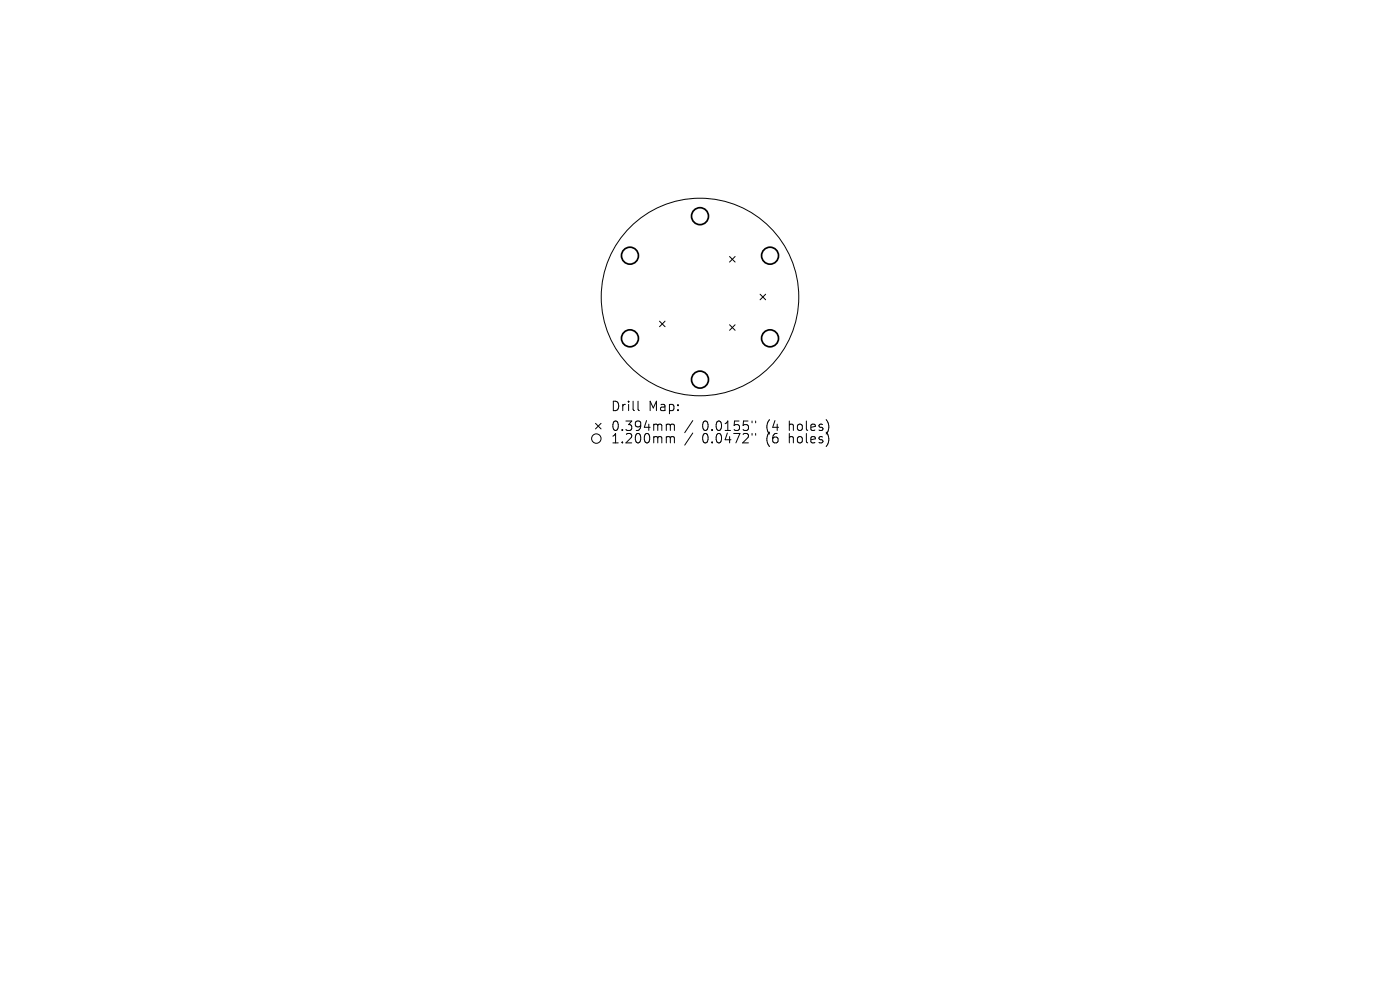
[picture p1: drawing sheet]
<svg xmlns="http://www.w3.org/2000/svg" width="297mm" height="210mm" viewBox="0 0 297 210" stroke-linecap="round" stroke-linejoin="round" font-family="sans-serif">
<defs><g id="words">
<g font-size="2.8">
<text x="129.5" y="87.5">Drill</text>
<text x="137.5" y="87.5">Map:</text>
<text x="129.5" y="91.7">0.394mm</text>
<text x="129.5" y="94.3">1.200mm</text>
<text x="149" y="91.7">0.0155&quot;</text>
<text x="149" y="94.3">0.0472&quot;</text>
<text x="162.7" y="91.7">(4</text>
<text x="162.7" y="94.3">(6</text>
<text x="167.6" y="91.7">holes)</text>
<text x="167.6" y="94.3">holes)</text>
</g>
</g></defs>
<g fill="none" stroke="#000" stroke-width=".21">
<path d="M154.8 54.4l1.1 1.2M155.9 54.4l-1.1 1.2M139.9 68.1l1.2 1.2M141.1 68.1l-1.2 1.2M154.8 68.9l1.1 1.2M155.9 68.9l-1.1 1.2M161.2 62.4l1.2 1.2M162.4 62.4l-1.2 1.2M126.3 89.8l1.2 1.2M127.5 89.8l-1.2 1.2M135.4 85.1v1.7l.2 .3M141.6 90h.3l.3 .3"/>
<path d="M141.6 92.6h.3l.3 .3M142.2 90.3l.3-.3 .5 .1 .1 1.2M142.2 90.3v1M142.2 92.9v1.1M142.2 92.9l.3-.3 .5 .1 .1 1.3M147 89.2l-1.7 2.6M147 91.9l-1.7 2.5M159.5 89.3v.4M159.5 92v.3M160.3 89.3v.4M160.3 92v.3"/>
<circle cx="148.5" cy="63" r="21"/>
<circle cx="126.5" cy="93" r="1"/>
</g>
<g fill="none" stroke="#000" stroke-width=".36">
<circle cx="133.6" cy="54.2" r="1.8"/>
<circle cx="148.5" cy="45.9" r="1.8"/>
<circle cx="163.4" cy="54.2" r="1.8"/>
<circle cx="133.6" cy="71.8" r="1.8"/>
<circle cx="163.4" cy="71.8" r="1.8"/>
<circle cx="148.5" cy="80.5" r="1.8"/>
</g>
<use href="#words"/>
</svg>
